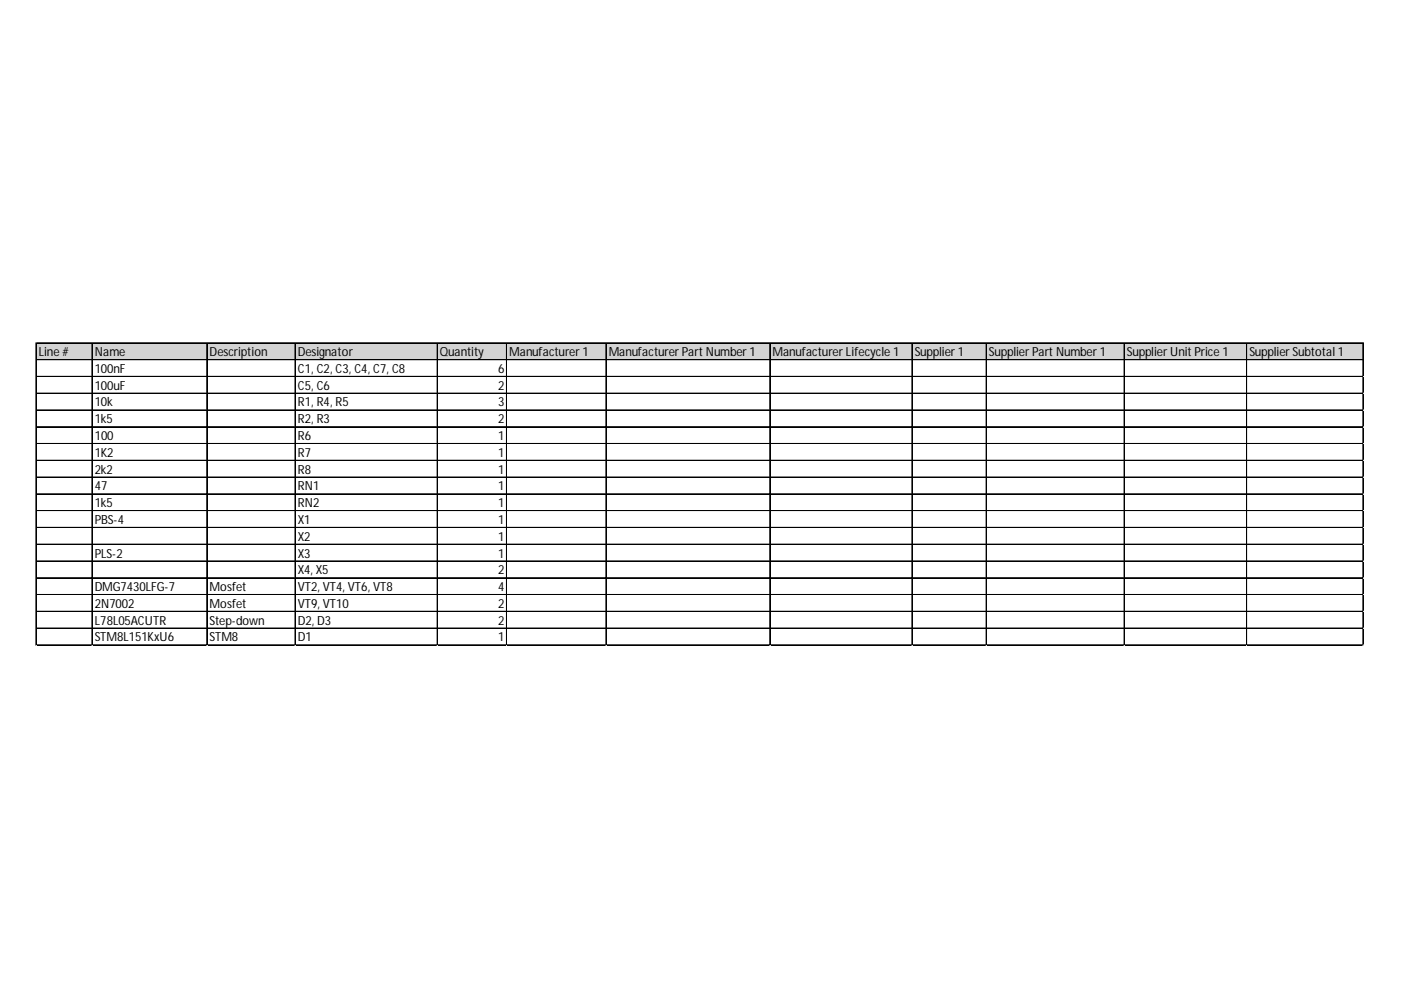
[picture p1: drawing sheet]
<svg xmlns="http://www.w3.org/2000/svg" width="297mm" height="210mm" viewBox="0 0 297 210" stroke-linecap="round" stroke-linejoin="round" font-family="sans-serif">
<defs><g id="words">
<g font-size="2.7">
<text x="8.2" y="75.5">Line #</text>
<text x="20.1" y="75.5">Name</text>
<text x="44.4" y="75.5">Description</text>
<text x="63.1" y="75.5">Designator</text>
<text x="93.3" y="75.5">Quantity</text>
<text x="108" y="75.5">Manufacturer1</text>
<text x="129.1" y="75.5">ManufacturerPart Number1</text>
<text x="163.8" y="75.5">Manufacturer Lifecycle 1</text>
<text x="193.9" y="75.5">Supplier1</text>
<text x="209.7" y="75.5">SupplierPart Number1</text>
<text x="238.9" y="75.5">Supplier Unit Price 1</text>
<text x="264.9" y="75.5">SupplierSubtotal 1</text>
<text x="20.1" y="79.1">100nF</text>
<text x="20.1" y="82.6">100uF</text>
<text x="63.1" y="79.1">C1, C2, C3, C4, C7, C8</text>
<text x="63.1" y="82.6">C5, C6</text>
<text x="105.6" y="79.1">6</text>
<text x="105.6" y="82.6">2</text>
<text x="20.1" y="86.2">10k</text>
<text x="20.1" y="89.7">1k5</text>
<text x="63.1" y="86.2">R1, R4, R5</text>
<text x="63.1" y="89.7">R2, R3</text>
<text x="105.6" y="86.2">3</text>
<text x="105.6" y="89.7">2</text>
<text x="20.1" y="93.3">100</text>
<text x="63.1" y="93.3">R6</text>
<text x="105.6" y="93.3">1</text>
<text x="20.1" y="96.9">1K2</text>
<text x="20.1" y="100.4">2k2</text>
<text x="63.1" y="96.9">R7</text>
<text x="63.1" y="100.4">R8</text>
<text x="105.6" y="96.9">1</text>
<text x="105.6" y="100.4">1</text>
<text x="20.1" y="104">47</text>
<text x="20.1" y="107.5">1k5</text>
<text x="63.1" y="104">RN1</text>
<text x="63.1" y="107.5">RN2</text>
<text x="105.6" y="104">1</text>
<text x="105.6" y="107.5">1</text>
<text x="20.1" y="111.1">PBS-4</text>
<text x="63.1" y="111.1">X1</text>
<text x="105.6" y="111.1">1</text>
<text x="20.1" y="118.2">PLS-2</text>
<text x="63.1" y="114.6">X2</text>
<text x="63.1" y="118.2">X3</text>
<text x="105.6" y="114.6">1</text>
<text x="105.6" y="118.2">1</text>
<text x="20.1" y="125.3">DMG7430LFG-7</text>
<text x="44.4" y="125.3">Mosfet</text>
<text x="63.1" y="121.8">X4, X5</text>
<text x="63.1" y="125.3">VT2, VT4, VT6, VT8</text>
<text x="105.6" y="121.8">2</text>
<text x="105.6" y="125.3">4</text>
<text x="20.1" y="128.9">2N7002</text>
<text x="44.4" y="128.9">Mosfet</text>
<text x="63.1" y="128.9">VT9, VT10</text>
<text x="105.6" y="128.9">2</text>
<text x="20.1" y="132.4">L78L05ACUTR</text>
<text x="20.1" y="136">STM8L151KxU6</text>
<text x="44.4" y="132.4">Step-down</text>
<text x="44.4" y="136">STM8</text>
<text x="63.1" y="132.4">D2, D3</text>
<text x="63.1" y="136">D1</text>
<text x="105.6" y="132.4">2</text>
<text x="105.6" y="136">1</text>
</g>
</g></defs>
<path d="M7.7 72.8h281.4v3.6h-281.4z" fill="#d3d3d3"/>
<g fill="none" stroke="#000" stroke-width=".21">
<path d="M7.6 72.7v64.2M7.7 72.7v64.2M7.8 72.7h281.3M7.8 72.8h281.3M7.8 76.2h281.3M7.8 76.3h281.3M7.8 79.8h281.3M7.8 79.9h281.3M19.5 72.8v64.1M19.6 72.8v64.1M43.8 72.8v64.1M43.9 72.8v64.1"/>
<path d="M62.5 72.8v64.1M62.6 72.8v64.1M92.7 72.8v64.1M92.8 72.8v64.1M107.4 72.8v64.1M107.5 72.8v64.1M128.5 72.8v64.1M163.2 72.8v64.1M163.3 72.8v64.1M193.3 72.8v64.1M193.4 72.8v64.1M209.1 72.8v64.1"/>
<path d="M209.2 72.8v64.1M238.3 72.8v64.1M238.4 72.8v64.1M264.3 72.8v64.1M264.4 72.8v64.1M288.9 72.8v64.1M289 72.8v64.1M7.8 83.4h281.3M7.8 86.9h281.3M7.8 87h281.3M7.8 90.5h281.3M7.8 94h281.3"/>
<path d="M7.8 94.1h281.3M7.8 97.6h281.3M7.8 97.7h281.3M7.8 101.1h281.3M7.8 101.2h281.3M7.8 104.7h281.3M7.8 104.8h281.3M7.8 108.3h281.3M7.8 111.8h281.3M7.8 111.9h281.3M7.8 115.4h281.3M7.8 118.9h281.3"/>
<path d="M7.8 119h281.3M7.8 122.5h281.3M7.8 122.6h281.3M7.8 126h281.3M7.8 126.1h281.3M7.8 129.6h281.3M7.8 129.7h281.3M7.8 133.2h281.3M7.8 136.7h281.3M7.8 136.8h281.3"/>
</g>
<path d="M7.6 136.9h.1" fill="none" stroke="#d4d4d4" stroke-width=".21"/>
<path d="M7.6 136.9h.2z" fill="#d4d4d4"/>
<path d="M19.5 136.9h.1" fill="none" stroke="#d4d4d4" stroke-width=".21"/>
<path d="M19.5 136.9h.1z" fill="#d4d4d4"/>
<path d="M43.8 136.9h.1" fill="none" stroke="#d4d4d4" stroke-width=".21"/>
<path d="M43.8 136.9h.2z" fill="#d4d4d4"/>
<path d="M62.5 136.9h.1" fill="none" stroke="#d4d4d4" stroke-width=".21"/>
<path d="M62.5 136.9h.2z" fill="#d4d4d4"/>
<path d="M92.7 136.9h.1" fill="none" stroke="#d4d4d4" stroke-width=".21"/>
<path d="M92.7 136.9h.1z" fill="#d4d4d4"/>
<path d="M107.4 136.9h.1" fill="none" stroke="#d4d4d4" stroke-width=".21"/>
<path d="M107.4 136.9h.1z" fill="#d4d4d4"/>
<path d="M128.5 136.9h.1" fill="none" stroke="#d4d4d4" stroke-width=".21"/>
<path d="M128.5 136.9h.1z" fill="#d4d4d4"/>
<path d="M163.2 136.9h.1" fill="none" stroke="#d4d4d4" stroke-width=".21"/>
<path d="M163.2 136.9h.1z" fill="#d4d4d4"/>
<path d="M193.3 136.9h.1" fill="none" stroke="#d4d4d4" stroke-width=".21"/>
<path d="M193.3 136.9h.2z" fill="#d4d4d4"/>
<path d="M209.1 136.9h.1" fill="none" stroke="#d4d4d4" stroke-width=".21"/>
<path d="M209.1 136.9h.1z" fill="#d4d4d4"/>
<path d="M238.3 136.9h.1" fill="none" stroke="#d4d4d4" stroke-width=".21"/>
<path d="M238.3 136.9h.2z" fill="#d4d4d4"/>
<path d="M264.3 136.9h.1" fill="none" stroke="#d4d4d4" stroke-width=".21"/>
<path d="M264.3 136.9h.2z" fill="#d4d4d4"/>
<path d="M288.9 136.9h.1" fill="none" stroke="#d4d4d4" stroke-width=".21"/>
<path d="M288.9 136.9h.2z" fill="#d4d4d4"/>
<path d="M289.1 79.8h.1" fill="none" stroke="#d4d4d4" stroke-width=".21"/>
<path d="M289.1 79.8v.1z" fill="#d4d4d4"/>
<path d="M289.1 83.4h.1" fill="none" stroke="#d4d4d4" stroke-width=".21"/>
<path d="M289.1 83.4v.1z" fill="#d4d4d4"/>
<path d="M289.1 86.9h.1" fill="none" stroke="#d4d4d4" stroke-width=".21"/>
<path d="M289.1 86.9v.2z" fill="#d4d4d4"/>
<path d="M289.1 90.5h.1" fill="none" stroke="#d4d4d4" stroke-width=".21"/>
<path d="M289.1 90.5v.1z" fill="#d4d4d4"/>
<path d="M289.1 94h.1" fill="none" stroke="#d4d4d4" stroke-width=".21"/>
<path d="M289.1 94v.2z" fill="#d4d4d4"/>
<path d="M289.1 97.6h.1" fill="none" stroke="#d4d4d4" stroke-width=".21"/>
<path d="M289.1 97.6v.1z" fill="#d4d4d4"/>
<path d="M289.1 101.1h.1" fill="none" stroke="#d4d4d4" stroke-width=".21"/>
<path d="M289.1 101.1v.2z" fill="#d4d4d4"/>
<path d="M289.1 104.7h.1" fill="none" stroke="#d4d4d4" stroke-width=".21"/>
<path d="M289.1 104.7v.1z" fill="#d4d4d4"/>
<path d="M289.1 108.3h.1" fill="none" stroke="#d4d4d4" stroke-width=".21"/>
<path d="M289.1 108.3v.1z" fill="#d4d4d4"/>
<path d="M289.1 111.8h.1" fill="none" stroke="#d4d4d4" stroke-width=".21"/>
<path d="M289.1 111.8v.2z" fill="#d4d4d4"/>
<path d="M289.1 115.4h.1" fill="none" stroke="#d4d4d4" stroke-width=".21"/>
<path d="M289.1 115.4v.1z" fill="#d4d4d4"/>
<path d="M289.1 118.9h.1" fill="none" stroke="#d4d4d4" stroke-width=".21"/>
<path d="M289.1 118.9v.2z" fill="#d4d4d4"/>
<path d="M289.1 122.5h.1" fill="none" stroke="#d4d4d4" stroke-width=".21"/>
<path d="M289.1 122.5v.1z" fill="#d4d4d4"/>
<path d="M289.1 126h.1" fill="none" stroke="#d4d4d4" stroke-width=".21"/>
<path d="M289.1 126v.2z" fill="#d4d4d4"/>
<path d="M289.1 129.6h.1" fill="none" stroke="#d4d4d4" stroke-width=".21"/>
<path d="M289.1 129.6v.1z" fill="#d4d4d4"/>
<path d="M289.1 133.2h.1" fill="none" stroke="#d4d4d4" stroke-width=".21"/>
<path d="M289.1 133.2v.1z" fill="#d4d4d4"/>
<path d="M289.1 136.7h.1" fill="none" stroke="#d4d4d4" stroke-width=".21"/>
<path d="M289.1 136.7v.2z" fill="#d4d4d4"/>
<use href="#words"/>
</svg>
